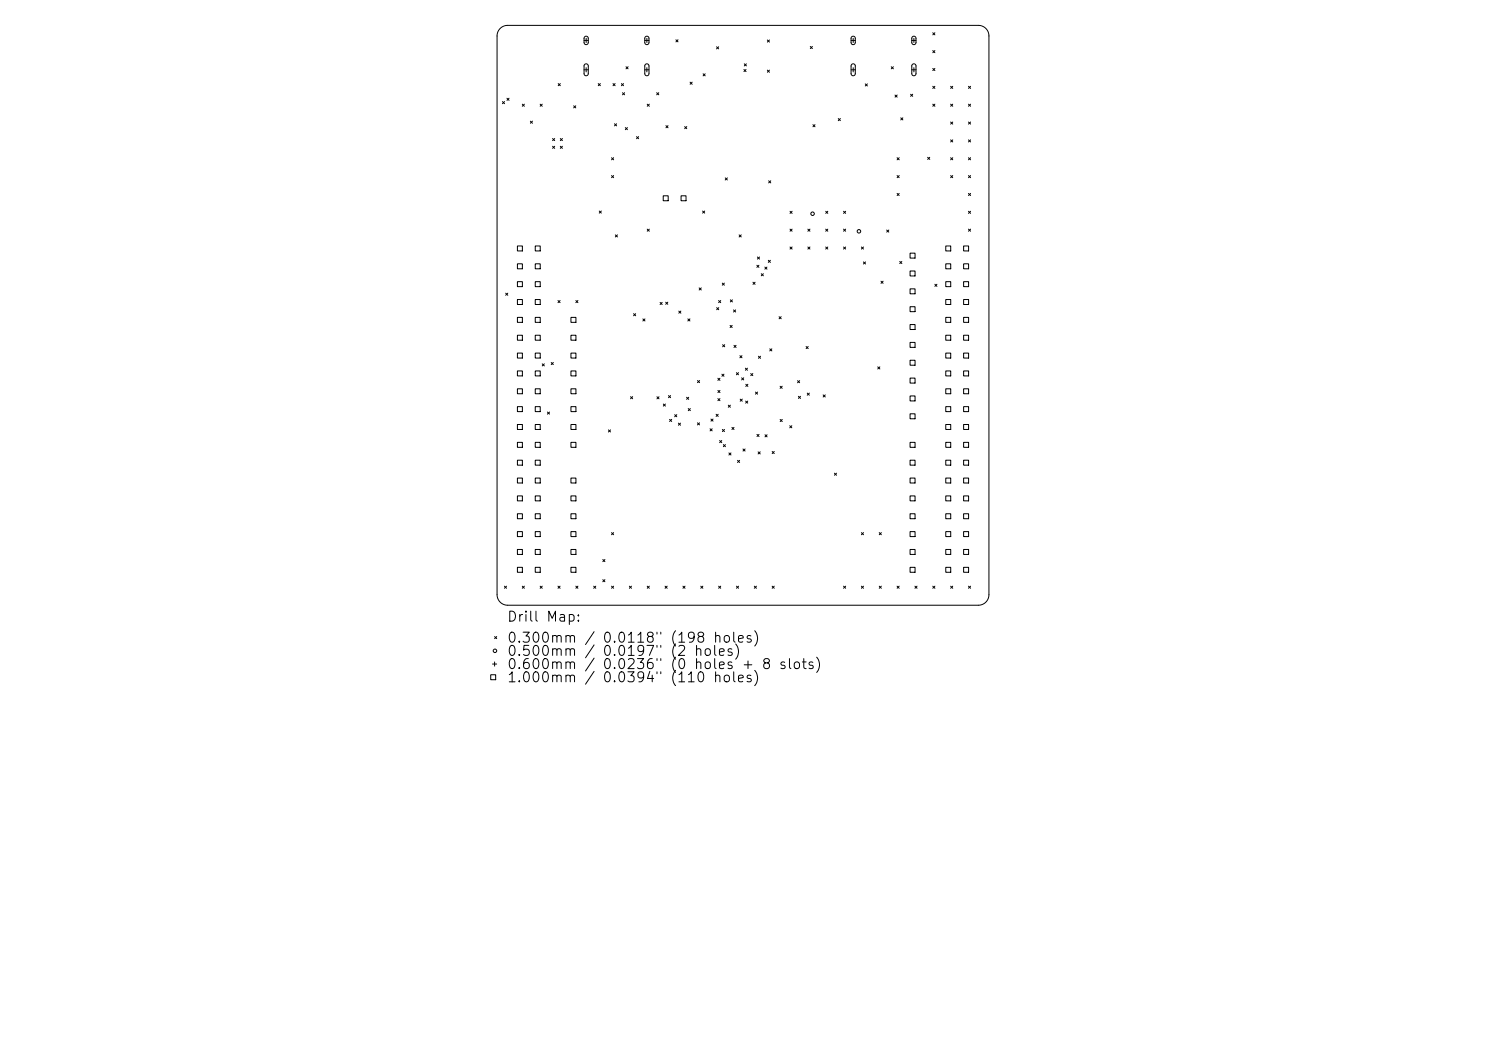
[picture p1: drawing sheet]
<svg xmlns="http://www.w3.org/2000/svg" width="297mm" height="210mm" viewBox="0 0 297 210" stroke-linecap="round" stroke-linejoin="round" font-family="sans-serif">
<defs><g id="words">
<g font-size="2">
<text x="101.2" y="124.7">Drill Map:</text>
<text x="101.2" y="128.9">0.300mm / 0.0118&quot; (198 holes)</text>
<text x="101.2" y="131.6">0.500mm</text>
<text x="120.3" y="131.6">0.0197&quot; (2</text>
<text x="101.2" y="134.2">0.600mm</text>
<text x="101.2" y="136.8">1.000mm / 0.0394&quot; (110 holes)</text>
<text x="120.3" y="134.2">0.0236&quot; (0 holes + 8 slots)</text>
</g>
</g></defs>
<g fill="none" stroke="#000" stroke-width=".2">
<path d="M100 5.7l.7-.5 .8-.1h94a2.11 2.11 0 0 1 2.2 2.1v111.6a2.11 2.11 0 0 1-2.2 2.1h-94a2.11 2.11 0 0 1-2.2-2.1v-111.6l.2-.9zM101.3 19.6l.4 .5M101.7 19.6l-.4 .5M111.6 16.7l.4 .4M112 16.7l-.4 .4M116.7 8.1h.9M116.7 13.9h.9M116.9 7.4l.4-.2 .3 .3v1.1l-.3 .3h-.4l-.2-.3zM116.9 12.9l.4-.1 .3 .3v1.7l-.4 .3h-.3l-.2-.3v-1.7zM117.2 7.7v.8M117.2 13.5v.9M119.6 16.7l.4 .4"/>
<path d="M120 16.7l-.4 .4M122.5 16.7l.4 .4M122.9 16.7l-.4 .4M124.2 16.7l.4 .4M124.4 18.5l.4 .4M124.6 16.7l-.4 .4M124.8 18.5l-.4 .4M125.1 13.3l.4 .5M125.5 13.3l-.4 .5M128.9 8.1h.8M128.9 13.9h.8M129 7.4l.4-.2 .3 .3v1.1l-.3 .3h-.3l-.2-.3z"/>
<path d="M129 12.9l.4-.1 .3 .3v1.7l-.3 .3h-.4l-.1-.3v-1.7zM129.3 7.7v.8M129.3 13.5v.9M131.2 18.5l.5 .4M131.7 18.5l-.5 .4M135.1 7.9l.4 .5M135.5 7.9l-.4 .5M137.9 16.4l.4 .4M138.3 16.4l-.4 .4M140.5 14.7l.4 .5M140.9 14.7l-.4 .5M143.2 9.4l.4 .4"/>
<path d="M143.6 9.4l-.4 .4M148.7 13.9l.4 .4M148.8 12.8l.4 .4M149.1 13.9l-.4 .4M149.2 12.8l-.4 .4M153.4 8l.4 .4M153.4 14l.4 .4M153.8 8l-.4 .4M153.8 14l-.4 .4M161.9 9.3l.5 .4M162.4 9.3l-.5 .4M170.1 8.1h.8"/>
<path d="M170.1 13.9h.8M170.2 7.4l.4-.2 .3 .3v1.1l-.3 .3h-.3l-.2-.3zM170.2 12.9l.5-.1 .2 .3v1.7l-.3 .3h-.3l-.2-.3v-1.7zM170.5 7.7v.8M170.5 13.5v.9M172.9 16.8l.5 .4M173.4 16.8l-.5 .4M178.1 13.3l.5 .5M178.6 13.3l-.5 .5M178.9 19l.4 .4M179.3 19l-.4 .4M182 18.8l.4 .5"/>
<path d="M182.2 8.1h.9M182.2 13.9h.9M182.4 7.4l.4-.2 .3 .3v1.1l-.3 .3h-.4l-.2-.3zM182.4 12.9l.4-.1 .3 .3v1.7l-.4 .3h-.3l-.2-.3v-1.7zM182.4 18.8l-.4 .5M182.7 7.7v.8M182.7 13.5v.9M186.4 6.5l.5 .5M186.4 10.1l.5 .4M186.4 13.7l.5 .4M186.4 17.2l.5 .5M186.9 17.2l-.5 .5"/>
<path d="M186.9 13.7l-.5 .4M186.9 6.5l-.5 .5M186.9 10.1l-.5 .4M190 17.2l.4 .5M190.4 17.2l-.4 .5M193.6 17.2l.4 .5M194 17.2l-.4 .5M100.4 20.3l.4 .4M100.8 20.3l-.4 .4M104.4 20.8l.4 .4M104.8 20.8l-.4 .4M106 24.2l.4 .4"/>
<path d="M106.4 24.2l-.4 .4M108 20.8l.4 .4M108.4 20.8l-.4 .4M110.4 27.7l.5 .4M110.4 29.2l.5 .4M110.9 27.7l-.5 .4M110.9 29.2l-.5 .4M112 29.2l.4 .4M112 27.7l.4 .4M112.4 27.7l-.4 .4M112.4 29.2l-.4 .4M114.7 21.1l.4 .5"/>
<path d="M115.1 21.1l-.4 .5M122.2 31.5l.4 .4M122.2 35.1l.4 .4M122.6 31.5l-.4 .4M122.6 35.1l-.4 .4M122.8 24.7l.4 .5M123.2 24.7l-.4 .5M125 25.5l.4 .4M125.4 25.5l-.4 .4M127.2 27.3l.4 .4M127.6 27.3l-.4 .4M129.4 20.8l.4 .4"/>
<path d="M129.8 20.8l-.4 .4M132.6 39.1h.9v1h-.9zM133.1 25.1l.4 .4M133.5 25.1l-.4 .4M136.1 39.1h1v1h-1zM136.8 25.3l.5 .4M137.3 25.3l-.5 .4M145 35.5l.4 .5M145.4 35.5l-.4 .5M153.6 36.1l.4 .4M154 36.1l-.4 .4M162.5 24.9l.4 .4"/>
<path d="M162.9 24.9l-.4 .4M167.5 23.7l.5 .4M168 23.7l-.5 .4M179.3 31.5l.4 .4M179.3 35.1l.4 .4M179.3 38.6l.4 .5M179.7 31.5l-.4 .4M179.7 35.1l-.4 .4M179.7 38.6l-.4 .5M180 23.5l.5 .5M180.5 23.5l-.5 .5M185.4 31.4l.4 .5"/>
<path d="M185.8 31.4l-.4 .5M186.4 20.8l.5 .4M186.9 20.8l-.5 .4M190 20.8l.4 .4M190 24.4l.4 .4M190 27.9l.4 .5M190 31.5l.4 .4M190 35.1l.4 .4M190.4 31.5l-.4 .4M190.4 20.8l-.4 .4M190.4 24.4l-.4 .4M190.4 27.9l-.4 .5"/>
<path d="M190.4 35.1l-.4 .4M193.6 24.4l.4 .4M193.6 31.5l.4 .4M193.6 35.1l.4 .4M193.6 38.6l.4 .5M193.6 20.8l.4 .4M193.6 27.9l.4 .5M194 27.9l-.4 .5M194 35.1l-.4 .4M194 38.6l-.4 .5M194 20.8l-.4 .4M194 24.4l-.4 .4"/>
<path d="M194 31.5l-.4 .4M101.1 58.6l.4 .4M101.5 58.6l-.4 .4M103.4 49.1h1v1h-1zM103.4 52.7h1v1h-1zM103.4 56.3h1v1h-1zM103.4 59.9h1v.9h-1zM107 49.1h1v1h-1zM107 52.7h1v1h-1zM107 56.3h1v1h-1zM107 59.9h1v.9h-1zM119.8 42.2l.4 .4"/>
<path d="M120.2 42.2l-.4 .4M123 46.9l.4 .5M123.4 46.9l-.4 .5M129.4 45.8l.4 .4M129.8 45.8l-.4 .4M139.7 57.5l.5 .4M140.2 57.5l-.5 .4M140.4 42.2l.4 .4M140.8 42.2l-.4 .4M144.4 56.6l.4 .4M144.8 56.6l-.4 .4M146 59.9l.4 .4"/>
<path d="M146.4 59.9l-.4 .4M147.7 46.9l.4 .5M148.1 46.9l-.4 .5M150.5 56.4l.4 .4M150.9 56.4l-.4 .4M151.3 53l.4 .4M151.4 51.4l.4 .4M151.7 53l-.4 .4M151.8 51.4l-.4 .4M152.2 54.7l.4 .4M152.6 54.7l-.4 .4M152.9 53.4l.4 .4"/>
<path d="M153.3 53.4l-.4 .4M153.6 52l.4 .4M154 52l-.4 .4M157.9 42.2l.4 .4M157.9 45.8l.4 .4M157.9 49.4l.4 .4M158.3 45.8l-.4 .4M158.3 42.2l-.4 .4M158.3 49.4l-.4 .4M161.5 45.8l.4 .4M161.5 49.4l.4 .4M161.9 45.8l-.4 .4"/>
<path d="M161.9 49.4l-.4 .4M165 49.4l.5 .4M165 42.2l.5 .4M165 45.8l.5 .4M165.5 42.2l-.5 .4M165.5 45.8l-.5 .4M165.5 49.4l-.5 .4M168.6 45.8l.4 .4M168.6 49.4l.4 .4M168.6 42.2l.4 .4M169 42.2l-.4 .4M169 45.8l-.4 .4"/>
<path d="M169 49.4l-.4 .4M172.2 49.4l.4 .4M172.6 52.3l.4 .5M172.6 49.4l-.4 .4M173 52.3l-.4 .5M176.1 56.2l.4 .4M176.5 56.2l-.4 .4M177.2 46l.4 .4M177.6 46l-.4 .4M179.8 52.2l.5 .5M180.3 52.2l-.5 .5M181.9 50.6h1v1h-1z"/>
<path d="M181.9 54.1h1v1h-1zM181.9 57.7h1v1h-1zM186.8 56.8l.5 .4M187.3 56.8l-.5 .4M189 49.1h1v1h-1zM189 52.7h1v1h-1zM189 56.3h1v1h-1zM189 59.9h1v.9h-1zM192.6 49.1h1v1h-1zM192.6 52.7h1v1h-1zM192.6 56.3h1v1h-1zM192.6 59.9h1v.9h-1z"/>
<path d="M193.6 45.8l.4 .4M193.6 42.2l.4 .4M194 42.2l-.4 .4M194 45.8l-.4 .4M103.4 63.4h1v1h-1zM103.4 67h1v1h-1zM103.4 70.6h1v.9h-1zM103.4 74.1h1v1h-1zM103.4 77.7h1v1h-1zM107 63.4h1v1h-1zM107 67h1v1h-1zM107 70.6h1v.9h-1z"/>
<path d="M107 74.1h1v1h-1zM107 77.7h1v1h-1zM108.4 72.7l.4 .4M108.8 72.7l-.4 .4M110.2 72.4l.4 .5M110.6 72.4l-.4 .5M111.5 60.1l.4 .4M111.9 60.1l-.4 .4M114.1 63.4h1v1h-1zM114.1 67h1v1h-1zM114.1 70.6h1v.9h-1zM114.1 74.1h1v1h-1z"/>
<path d="M114.1 77.7h1v1h-1zM115.1 60.1l.4 .4M115.5 60.1l-.4 .4M126 79.3l.4 .4M126.4 79.3l-.4 .4M126.6 62.7l.4 .4M127 62.7l-.4 .4M128.5 63.7l.4 .4M128.9 63.7l-.4 .4M131.3 79.3l.4 .4M131.7 79.3l-.4 .4M131.9 60.4l.5 .4"/>
<path d="M132.4 60.4l-.5 .4M133 60.4l.5 .4M133.5 60.4l-.5 .4M133.6 79l.4 .5M134 79l-.4 .5M135.7 62.2l.4 .4M136.1 62.2l-.4 .4M137.2 79.4l.4 .4M137.5 63.7l.4 .4M137.6 79.4l-.4 .4M137.9 63.7l-.4 .4M139.4 76l.4 .5"/>
<path d="M139.8 76l-.4 .5M143.2 61.5l.5 .4M143.5 75.6l.4 .4M143.5 79.6l.4 .5M143.5 78l.4 .4M143.6 60.1l.4 .4M143.7 61.5l-.5 .4M143.9 75.6l-.4 .4M143.9 79.6l-.4 .5M143.9 78l-.4 .4M144 60.1l-.4 .4M144.3 74.8l.4 .4"/>
<path d="M144.4 68.9l.4 .4M144.7 74.8l-.4 .4M144.8 68.9l-.4 .4M145.9 65l.4 .4M146.3 65l-.4 .4M146.6 61.9l.4 .4M146.7 69l.4 .4M147 61.9l-.4 .4M147.1 69l-.4 .4M147.2 74.5l.4 .4M147.6 74.5l-.4 .4M147.9 71.1l.4 .4"/>
<path d="M147.9 79.7l.5 .5M148.2 75.5l.4 .4M148.3 71.1l-.4 .4M148.4 79.7l-.5 .5M148.6 75.5l-.4 .4M149 73.6l.4 .4M149.1 76.8l.4 .4M149.4 73.6l-.4 .4M149.5 76.8l-.4 .4M150 74.6l.5 .5M150.5 74.6l-.5 .5M151 78.3l.4 .5"/>
<path d="M151.4 78.3l-.4 .5M151.6 71.2l.4 .4M152 71.2l-.4 .4M153.8 69.7l.5 .4M154.3 69.7l-.5 .4M155.7 63.3l.4 .4M155.9 77.2l.4 .4M156.1 63.3l-.4 .4M156.3 77.2l-.4 .4M159.4 76.1l.4 .4M159.6 79.2l.4 .4M159.8 76.1l-.4 .4"/>
<path d="M160 79.2l-.4 .4M161.1 69.2l.4 .5M161.3 78.6l.5 .4M161.5 69.2l-.4 .5M161.8 78.6l-.5 .4M164.5 78.9l.4 .4M164.9 78.9l-.4 .4M175.4 73.3l.5 .4M175.9 73.3l-.5 .4M181.9 61.3h1v1h-1zM181.9 64.9h1v.9h-1zM181.9 68.4h1v1h-1z"/>
<path d="M181.9 72h1v1h-1zM181.9 75.6h1v.9h-1zM181.9 79.1h1v1h-1zM189 63.4h1v1h-1zM189 67h1v1h-1zM189 70.6h1v.9h-1zM189 74.1h1v1h-1zM189 77.7h1v1h-1zM192.6 63.4h1v1h-1zM192.6 67h1v1h-1zM192.6 70.6h1v.9h-1zM192.6 74.1h1v1h-1z"/>
<path d="M192.6 77.7h1v1h-1zM103.4 81.3h1v.9h-1zM103.4 84.8h1v1h-1zM103.4 88.4h1v1h-1zM103.4 92h1v.9h-1zM103.4 95.5h1v1h-1zM103.4 99.1h1v1h-1zM107 81.3h1v.9h-1zM107 84.8h1v1h-1zM107 88.4h1v1h-1zM107 92h1v.9h-1zM107 95.5h1v1h-1z"/>
<path d="M107 99.1h1v1h-1zM109.4 82.3l.4 .5M109.8 82.3l-.4 .5M114.1 81.3h1v.9h-1zM114.1 84.8h1v1h-1zM114.1 88.4h1v1h-1zM114.1 95.5h1v1h-1zM114.1 99.1h1v1h-1zM121.6 85.9l.4 .4M122 85.9l-.4 .4M132.6 80.7l.4 .4M133 80.7l-.4 .4"/>
<path d="M133.8 83.8l.4 .4M134.2 83.8l-.4 .4M134.8 82.9l.5 .4M135.3 82.9l-.5 .4M135.6 84.5l.4 .5M136 84.5l-.4 .5M137.6 81.6l.4 .5M138 81.6l-.4 .5M139.4 84.5l.4 .4M139.8 84.5l-.4 .4M141.9 85.7l.4 .4M142.1 83.7l.4 .5"/>
<path d="M142.3 85.7l-.4 .4M142.5 83.7l-.4 .5M143.1 82.8l.4 .4M143.5 82.8l-.4 .4M143.8 88l.5 .4M144.3 88l-.5 .4M144.4 85.8l.4 .4M144.6 88.8l.4 .5M144.8 85.8l-.4 .4M145 88.8l-.4 .5M145.6 81l.4 .4M145.7 90.5l.4 .4"/>
<path d="M146 81l-.4 .4M146.1 90.5l-.4 .4M146.3 85.4l.4 .4M146.7 85.4l-.4 .4M147.4 92l.4 .4M147.8 92l-.4 .4M148.5 89.7l.4 .4M148.9 89.7l-.4 .4M149 80.1l.4 .5M149.4 80.1l-.4 .5M151.3 86.8l.4 .4M151.5 90.3l.4 .4"/>
<path d="M151.7 86.8l-.4 .4M151.9 90.3l-.4 .4M152.9 86.9l.4 .4M153.3 86.9l-.4 .4M154.3 90.2l.5 .4M154.8 90.2l-.5 .4M155.9 83.8l.4 .4M156.3 83.8l-.4 .4M157.8 85.1l.5 .4M158.3 85.1l-.5 .4M166.8 94.5l.4 .5M167.2 94.5l-.4 .5"/>
<path d="M181.9 82.7h1v1h-1zM181.9 88.4h1v1h-1zM181.9 92h1v.9h-1zM181.9 95.5h1v1h-1zM181.9 99.1h1v1h-1zM189 81.3h1v.9h-1zM189 84.8h1v1h-1zM189 88.4h1v1h-1zM189 92h1v.9h-1zM189 95.5h1v1h-1zM189 99.1h1v1h-1zM192.6 81.3h1v.9h-1z"/>
<path d="M192.6 84.8h1v1h-1zM192.6 88.4h1v1h-1zM192.6 92h1v.9h-1zM192.6 95.5h1v1h-1zM192.6 99.1h1v1h-1zM100.8 117.1l.4 .4M101.2 117.1l-.4 .4M103.4 102.7h1v1h-1zM103.4 106.2h1v1h-1zM103.4 109.8h1v1h-1zM103.4 113.4h1v1h-1zM104.4 117.1l.4 .4"/>
<path d="M104.8 117.1l-.4 .4M107 102.7h1v1h-1zM107 106.2h1v1h-1zM107 109.8h1v1h-1zM107 113.4h1v1h-1zM108 117.1l.4 .4M108.4 117.1l-.4 .4M111.5 117.1l.4 .4M111.9 117.1l-.4 .4M114.1 102.7h1v1h-1zM114.1 106.2h1v1h-1zM114.1 109.8h1v1h-1z"/>
<path d="M114.1 113.4h1v1h-1zM115.1 117.1l.4 .4M115.5 117.1l-.4 .4M118.7 117.1l.4 .4M119.1 117.1l-.4 .4M120.5 111.8l.4 .4M120.5 115.8l.4 .4M120.9 111.8l-.4 .4M120.9 115.8l-.4 .4M122.2 106.4l.4 .4M122.2 117.1l.4 .4M122.6 106.4l-.4 .4"/>
<path d="M122.6 117.1l-.4 .4M125.8 117.1l.4 .4M126.2 117.1l-.4 .4M129.4 117.1l.4 .4M129.8 117.1l-.4 .4M132.9 117.1l.4 .4M133.3 117.1l-.4 .4M136.5 117.1l.4 .4M136.9 117.1l-.4 .4M140.1 117.1l.4 .4M140.5 117.1l-.4 .4M143.6 117.1l.4 .4"/>
<path d="M144 117.1l-.4 .4M147.2 117.1l.4 .4M147.6 117.1l-.4 .4M150.8 117.1l.4 .4M151.2 117.1l-.4 .4M154.3 117.1l.5 .4M154.8 117.1l-.5 .4M168.6 117.1l.4 .4M169 117.1l-.4 .4M172.2 117.1l.4 .4M172.2 106.4l.4 .4M172.6 106.4l-.4 .4"/>
<path d="M172.6 117.1l-.4 .4M175.7 117.1l.5 .4M175.7 106.4l.5 .4M176.2 106.4l-.5 .4M176.2 117.1l-.5 .4M179.3 117.1l.4 .4M179.7 117.1l-.4 .4M181.9 102.7h1v1h-1zM181.9 106.2h1v1h-1zM181.9 109.8h1v1h-1zM181.9 113.4h1v1h-1zM182.9 117.1l.4 .4"/>
<path d="M183.3 117.1l-.4 .4M186.4 117.1l.5 .4M186.9 117.1l-.5 .4M189 102.7h1v1h-1zM189 106.2h1v1h-1zM189 109.8h1v1h-1zM189 113.4h1v1h-1zM190 117.1l.4 .4M190.4 117.1l-.4 .4M192.6 102.7h1v1h-1zM192.6 106.2h1v1h-1zM192.6 109.8h1v1h-1z"/>
<path d="M192.6 113.4h1v1h-1zM193.6 117.1l.4 .4M194 117.1l-.4 .4M98.1 134.8h1v1h-1zM98.4 132.7h.9M98.9 127.2l.4 .4M98.9 132.3v.8M99.3 127.2l-.4 .4"/>
<circle cx="162.4" cy="42.7" r=".35"/>
<circle cx="171.7" cy="46.2" r=".35"/>
<circle cx="98.9" cy="130" r=".35"/>
</g>
<use href="#words"/>
</svg>
